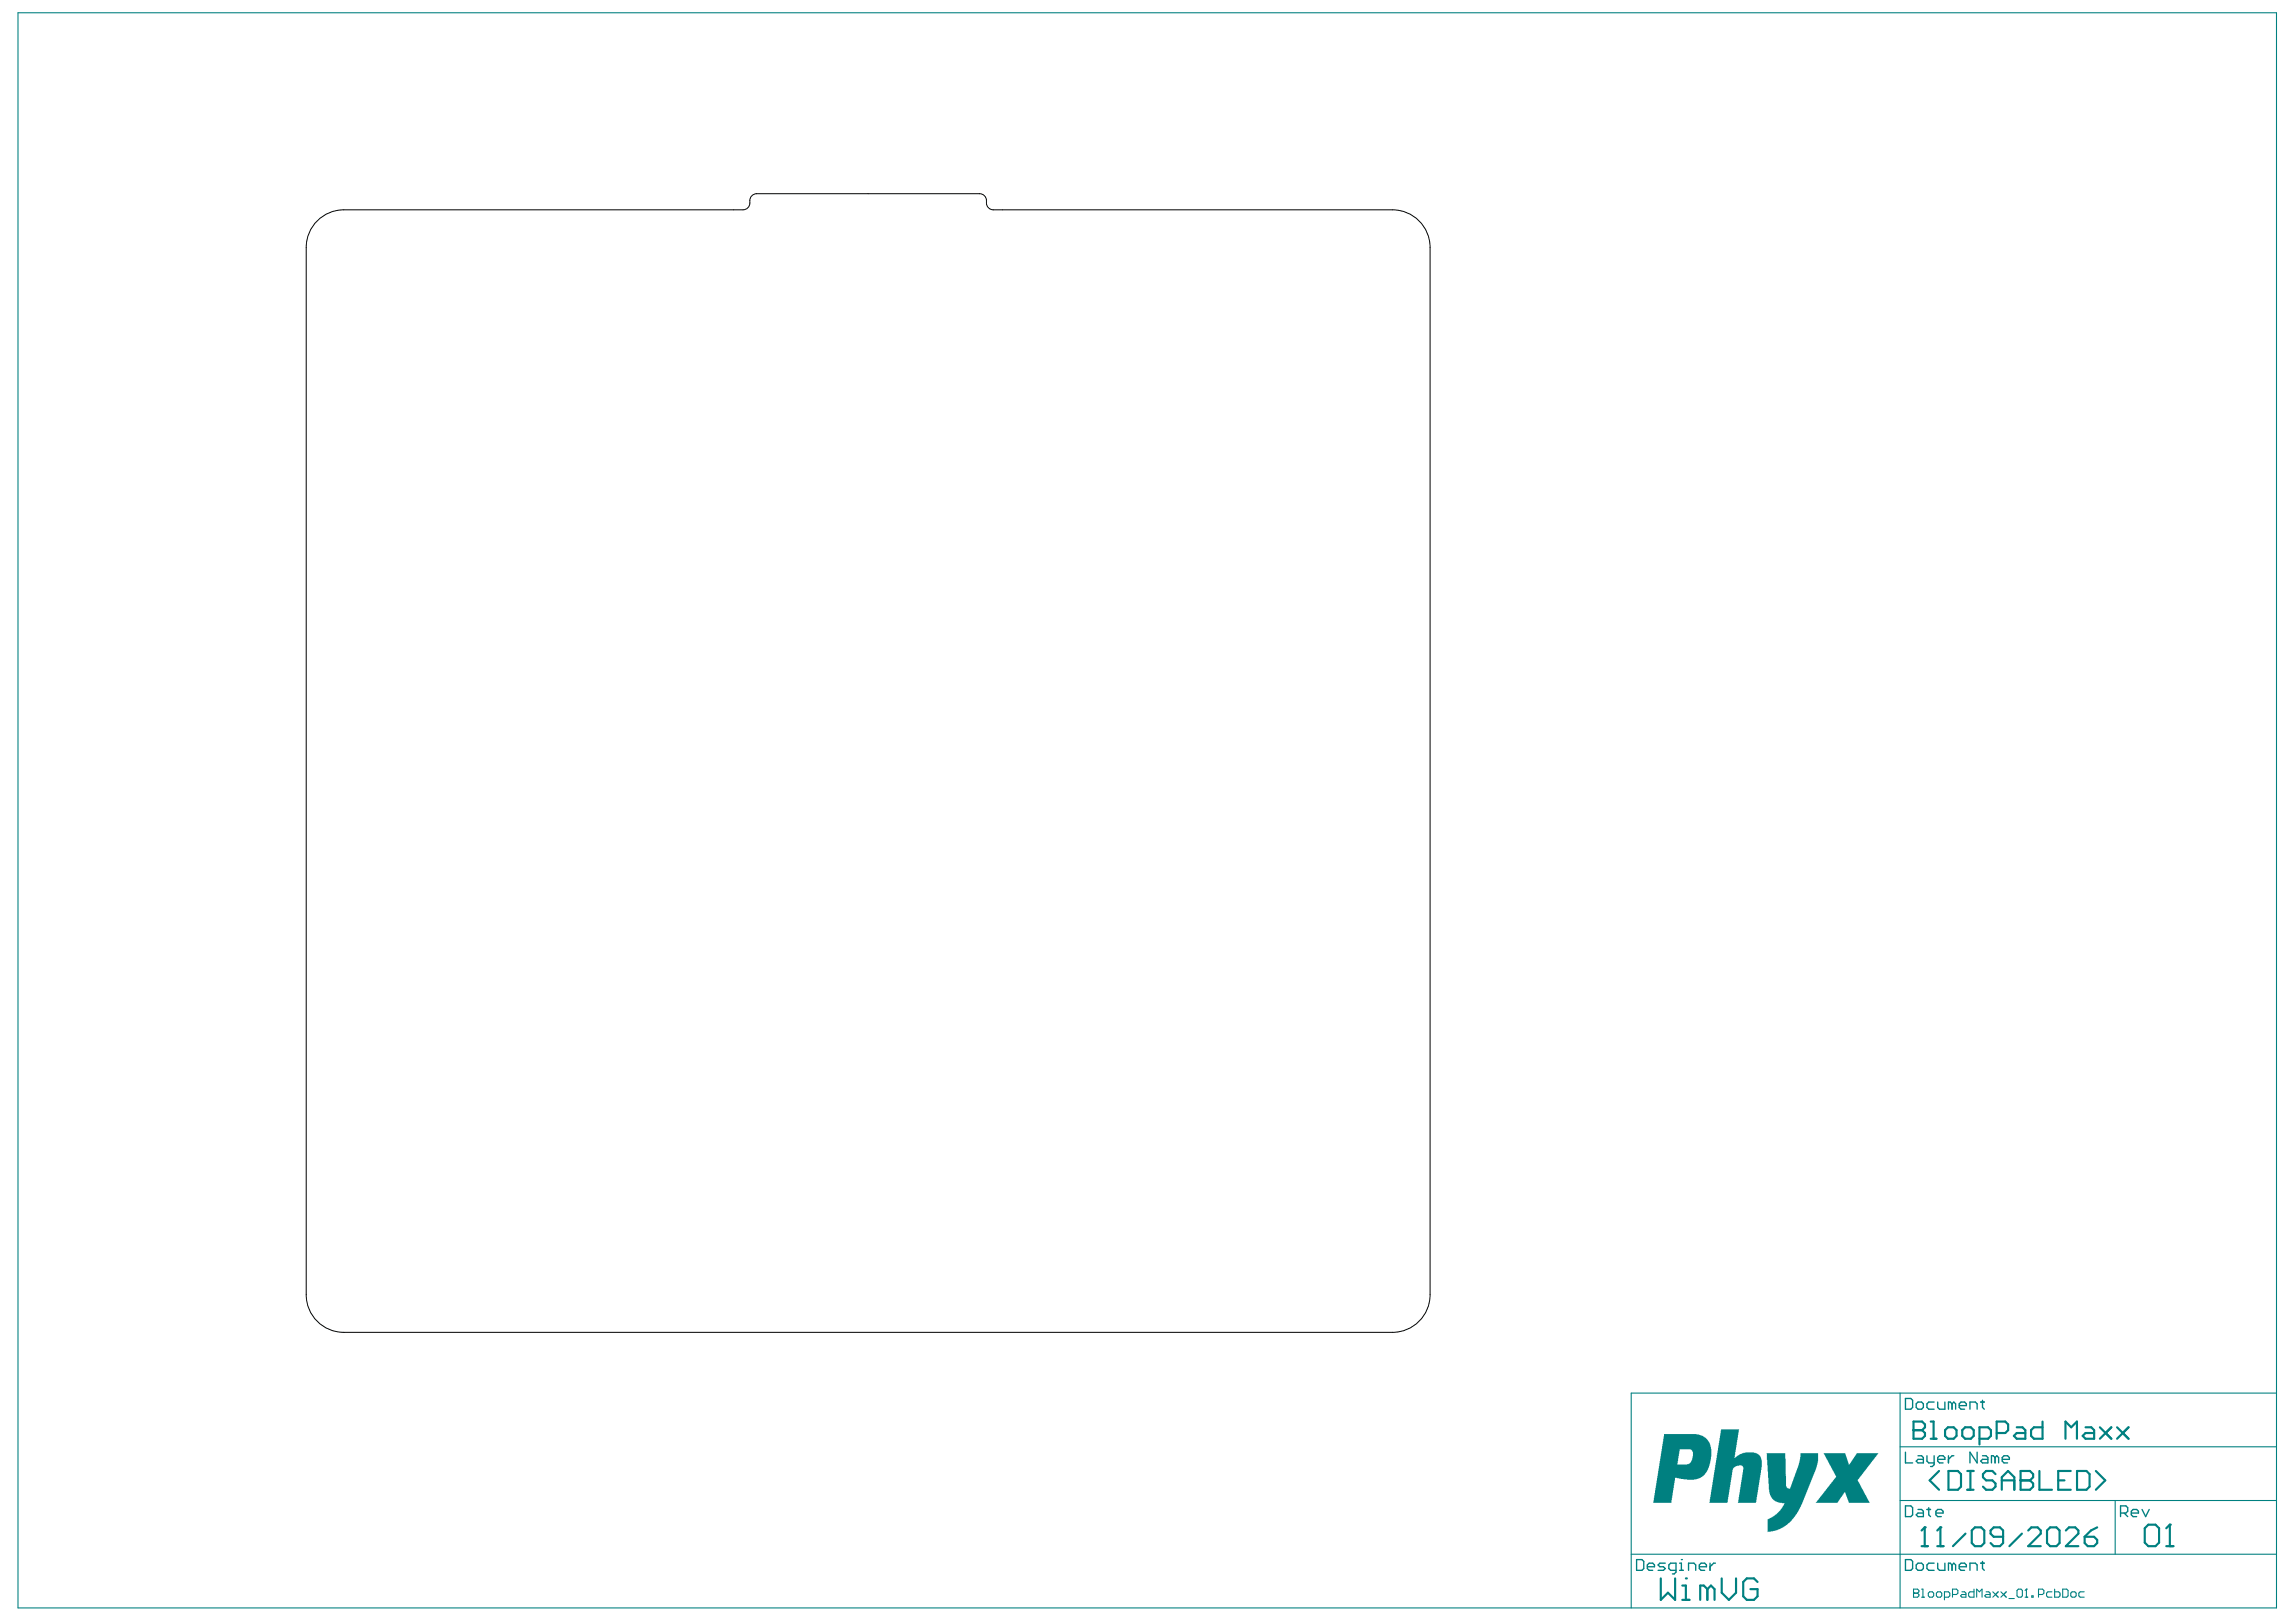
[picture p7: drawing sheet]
<svg xmlns="http://www.w3.org/2000/svg" width="297mm" height="210mm" viewBox="0 0 297 210" stroke-linecap="round" stroke-linejoin="round" font-family="sans-serif">
<g fill="#008080">
<path d="M222.7 185h2.3l-.6 3.7 .7-.5 .7-.2h1.3l.4 .2 .3 .4 .1 .4v.9l-.7 4.6h-2.4l.7-4.2a.58 .58 0 0 0-.1-.6h-.7l-.3 .2a.59 .59 0 0 0-.3 .6l-.6 4h-2.4z"/>
<path d="M228.5 188.1h2.5l.1 4.2 .2 .3 .1 .1 .2-.1 1.1-3.1 .2-.9v-.5h2.3v1l-.3 1.3-1.9 4.6-.8 1.2-1 1.2-1 .5-.8 .3-.7 .1v-1.2a.45 .45 0 0 1 .4-.7l.7-.4 .6-.6 .5-.9h-.7l-.6-.2-.4-.4-.2-.4-.2-.7z"/>
<path d="M235.9 188.1h2.8l.5 1.4 .2-.1 .8-1.3h2.8l-2.6 3.3a.38 .38 0 0 0 .1 .5l1.4 2.6h-2.7l-.5-1.4h-.1l-.9 1.4h-2.8l2.2-2.8 .2-.3a.34 .34 0 0 0 .1-.6z"/>
<path d="M215.3 185.6h4.2l.8 .2 .6 .5 .4 .7 .1 .5-.1 1.4-.2 .8-.3 .7-.4 .6-.4 .2-.8 .3h-.9l-1.6-.3-.5 3.3h-2.3zM217.3 187.6l-.3 1.9h1.3l.3-.1 .3-.5 .1-.7a.57 .57 0 0 0-.3-.6z"/>
</g>
<g fill="none" stroke="#008080" stroke-width=".14">
<path d="M2.3 1.7h292.2v206.4h-292.2zM245.8 187.2h48.7M245.8 194.2h48.7M245.8 180.3v27.8M273.6 194.2v6.9M294.5 180.3h-83.5v27.8M211 201.1h83.5M247.6 206.2h.1M247.6 205.7h.5l.2 .1v.2l-.2 .2 .2 .1v.2l-.2 .2h-.5zM247.6 206.2h.5M248.6 206.7h.3M248.6 205.7h.2v1"/>
<path d="M249.5 206.2l.1-.2h.4l.2 .2v.3l-.2 .2h-.4l-.1-.2zM250.5 206.2l.2-.2h.3l.2 .2v.3l-.2 .2h-.3l-.2-.2zM251.6 206.7h.5l.2-.2v-.3l-.2-.2h-.5v1M252.6 206.3h.5l.2-.1v-.4l-.2-.1h-.5v1M253.8 206h.4l.1 .2v.5h-.5l-.2-.2 .2-.2h.5M255.4 205.7v1h-.5l-.2-.2v-.3l.2-.2h.5M255.7 206.7v-1l.4 .3 .3-.3v1M256.9 206h.4l.2 .2v.5h-.6l-.1-.2 .1-.2h.6M257.8 206l.7 .7M258.5 206l-.7 .7M258.9 206l.7 .7M259.6 206l-.7 .7"/>
<path d="M259.9 206.9h.7M260.9 205.8l.2-.1h.4l.1 .1v.7l-.1 .2h-.4l-.2-.2zM262 206.7h.3M262.2 205.7h.1M262.2 205.7v1M262.2 205.7l-.2 .1M262.9 206.5h.1v.2h-.1zM263.7 206.3h.5l.2-.1v-.4l-.2-.1h-.5v1M265.5 206h-.6l-.1 .2v.3l.1 .2h.6M265.8 205.7v1h.5l.2-.2v-.3l-.2-.2h-.5M266.9 205.7h.5l.2 .1v.7l-.2 .2h-.5zM267.9 206.2l.2-.2h.3l.2 .2v.3l-.2 .2h-.3l-.2-.2z"/>
<path d="M269.6 206h-.5l-.2 .2v.3l.2 .2h.5"/>
</g>
<g fill="none" stroke="#008080" stroke-width=".28">
<path d="M247.6 185.1h.1M247.6 184h1.1l.3 .3v.4l-.3 .4 .3 .3v.4l-.3 .4h-1.1zM247.6 185.1h1.1M249 197.7h.1M249 197.7v2.4M249 197.7l-.4 .4M249.8 186.2h.7M249.8 184h.4v2.2M250.9 190.4l-1.3 1.2 1.3 1.2M251 197.7h.1M251 197.7v2.4M251 197.7l-.4 .4"/>
<path d="M251.6 185.1l.4-.4h.7l.4 .4v.7l-.4 .4h-.7l-.4-.4zM252.1 190.4h1.2l.4 .4v1.6l-.4 .4h-1.2zM253.9 185.1l.3-.4h.8l.3 .4v.7l-.3 .4h-.8l-.3-.4zM254.3 198.5l-1.6 1.6M254.5 192.8h.8M254.5 190.4h.8M254.9 190.4v2.4M255.1 198.1l.4-.4h.8l.4 .4v1.6l-.4 .4h-.8l-.4-.4zM256.1 186.2h1.1l.4-.4v-.7l-.4-.4h-1.1v2.2M258.2 190.8l-.4-.4h-.9l-.4 .4v.4l.4 .4h.9l.4 .4v.4l-.4 .4h-.9l-.4-.4M258.3 185.4h1.1l.4-.3v-.8l-.4-.3h-1.1v2.2M259 191.6h1.6"/>
<path d="M259 192.8v-1.6l.8-.8 .8 .8v1.6M259.1 198.9h-1.2l-.4-.4v-.4l.4-.4h.8l.4 .4v1.6l-.4 .4h-.8l-.4-.4M260.9 184.7h.8l.3 .4v1.1h-1.1l-.4-.4 .4-.4h1.1M261.4 191.6h.1M261.4 190.4h1.2l.4 .4v.4l-.4 .4 .4 .4v.4l-.4 .4h-1.2zM261.4 191.6h1.2M261.6 198.5l-1.6 1.6M262.4 198.1l.4-.4h.8l.4 .4v.4l-1.6 1.6h1.6M263.8 190.4v2.4h1.7M264.2 184v2.2h-1.1l-.3-.4v-.7l.3-.4h1.1M264.8 198.1l.4-.4h.8l.5 .4v1.6l-.5 .4h-.8l-.4-.4zM266.3 191.6h.8"/>
<path d="M267.2 186.2v-2.2l.8 .7 .7-.7v2.2M267.3 198.1l.4-.4h.8l.4 .4v.4l-1.6 1.6h1.6M267.9 190.4h-1.6v2.4h1.6M268.7 190.4h1.2l.4 .4v1.6l-.4 .4h-1.2zM269.7 198.9h1.2l.4 .4v.4l-.4 .4h-.8l-.4-.4zM269.8 184.7h.8l.3 .4v1.1h-1.1l-.4-.4 .4-.4h1.1M271.1 190.4l1.3 1.2-1.3 1.2M271.3 197.7l-.8 .4-.8 .8M271.7 184.7l1.4 1.5M273.1 184.7l-1.4 1.5M273.9 184.7l1.5 1.5M275.4 184.7l-1.5 1.5"/>
<path d="M277.5 197.8l.4-.5h1l.4 .5v1.8l-.4 .5h-1l-.4-.5zM280.7 197.3h.1M280.7 197.3v2.8M280.7 197.3l-.4 .5M214.9 204.3v2.7l.9-.9 .9 .9v-2.7M217.6 207h1M217.6 205.2h.5v1.8M218.1 204.3h.1M220.9 205.7l-.5-.5h-.4v1.8M220.9 205.7v1.3M220.9 205.7l.5-.5 .4 .5v1.3M222.7 204.3v1.8l1 .9 .9-.9v-1.8"/>
<path d="M227.4 204.7l-.5-.4h-.9l-.5 .4v1.9l.5 .4h.9l.5-.4v-.9h-.9M248.6 200.1h.8M250.6 200.1h.8M280.3 200.1h.9"/>
</g>
<g fill="none" stroke="#008080" stroke-width=".17">
<path d="M246.5 194.9h.7l.2 .2v.9l-.2 .3h-.7zM246.5 181h.7l.2 .2v.9l-.2 .3h-.7zM246.5 187.9v1.4h.9M247.9 181.7l.2-.3h.5l.2 .3v.4l-.2 .3h-.5l-.2-.3zM248.1 195.3h.5l.2 .3v.7h-.7l-.2-.3 .2-.2h.7M248.1 188.4h.5l.2 .2v.7h-.7l-.2-.2 .2-.2h.7M249.3 195.3h.5M249.3 188.4v.7l.2 .2h.7M249.5 195.1v.9l.3 .3M250.2 181.4h-.7l-.2 .3v.4l.2 .3h.7M250.2 188.4v1.1l-.2 .3h-.2M250.5 195.8h.9v-.2l-.3-.3h-.4l-.2 .3v.4l.2 .3h.4"/>
<path d="M250.7 181.4v.7l.2 .3h.7v-1M250.7 188.9h.9v-.3l-.2-.2h-.5l-.2 .2v.5l.2 .2h.5M252.1 188.4v.9M252.5 181.7l-.2-.3h-.2v1M252.5 181.7v.7M252.5 181.7l.3-.3 .2 .3v.7M252.8 188.4h-.3l-.4 .5M253.5 181.9h.9v-.2l-.2-.3h-.5l-.2 .3v.4l.2 .3h.5M254.9 182.4v-1h.7l.2 .3v.7M255.8 187.9v1.4l-.9-1.4v1.4M256.2 181.4h.5M256.5 188.4h.4l.3 .2v.7h-.7l-.3-.2 .3-.2h.7"/>
<path d="M256.5 181.2v.9l.2 .3M258.1 188.6l-.2-.2h-.3v.9M258.1 188.6v.7M258.1 188.6l.2-.2 .3 .2v.7M259 188.9h1v-.3l-.3-.2h-.4l-.3 .2v.5l.3 .2h.4M274.3 195.8h.7l.3-.2v-.5l-.3-.2h-.7v1.4M274.8 195.8l.5 .5M275.7 195.8h1v-.2l-.3-.3h-.4l-.3 .3v.4l.3 .3h.4M277.1 195.3l.5 1 .4-1M211.7 201.8h.7l.3 .3v.9l-.3 .2h-.7zM213.1 202.8h.9v-.3l-.2-.2h-.4l-.3 .2v.5l.3 .2h.4M215.4 202.3h-.7l-.2 .2 .2 .3h.5l.2 .2-.2 .2h-.7"/>
<path d="M216.8 203.2h-.7l-.2-.2v-.5l.2-.2h.7v1.1l-.2 .3h-.2M217.3 203.2h.5M217.3 202.3h.2v.9M217.5 201.8h.1M218.5 203.2v-.9h.6l.3 .2v.7M219.8 202.8h1v-.3l-.3-.2h-.4l-.3 .2v.5l.3 .2h.4M221.2 202.3v.9M221.9 202.3h-.2l-.5 .5M246.5 201.8h.7l.2 .3v.9l-.2 .2h-.7zM247.9 202.5l.2-.2h.5l.2 .2v.5l-.2 .2h-.5l-.2-.2zM250.2 202.3h-.7l-.2 .2v.5l.2 .2h.7M250.7 202.3v.7l.2 .2h.7v-.9"/>
<path d="M252.5 202.5l-.2-.2h-.2v.9M252.5 202.5v.7M252.5 202.5l.3-.2 .2 .2v.7M253.5 202.8h.9v-.3l-.2-.2h-.5l-.2 .2v.5l.2 .2h.5M254.9 203.2v-.9h.7l.2 .2v.7M256.2 202.3h.5M256.5 202.1v.9l.2 .2"/>
</g>
<path d="M40.8 28.9a4.9 4.9 0 0 1 3.7-1.7h51.6a.94 .94 0 0 0 .9-1.2 .88 .88 0 0 1 .9-.9h28.8a.94 .94 0 0 1 .9 1.2 .88 .88 0 0 0 .9 .9h51.6a4.9 4.9 0 0 1 4.9 4.8v135.6a4.9 4.9 0 0 1-4.9 4.8h-135.6a4.9 4.9 0 0 1-4.9-4.8v-135.6a4.8 4.8 0 0 1 1.2-3.1z" fill="none" stroke="#000" stroke-width=".13"/>
</svg>
